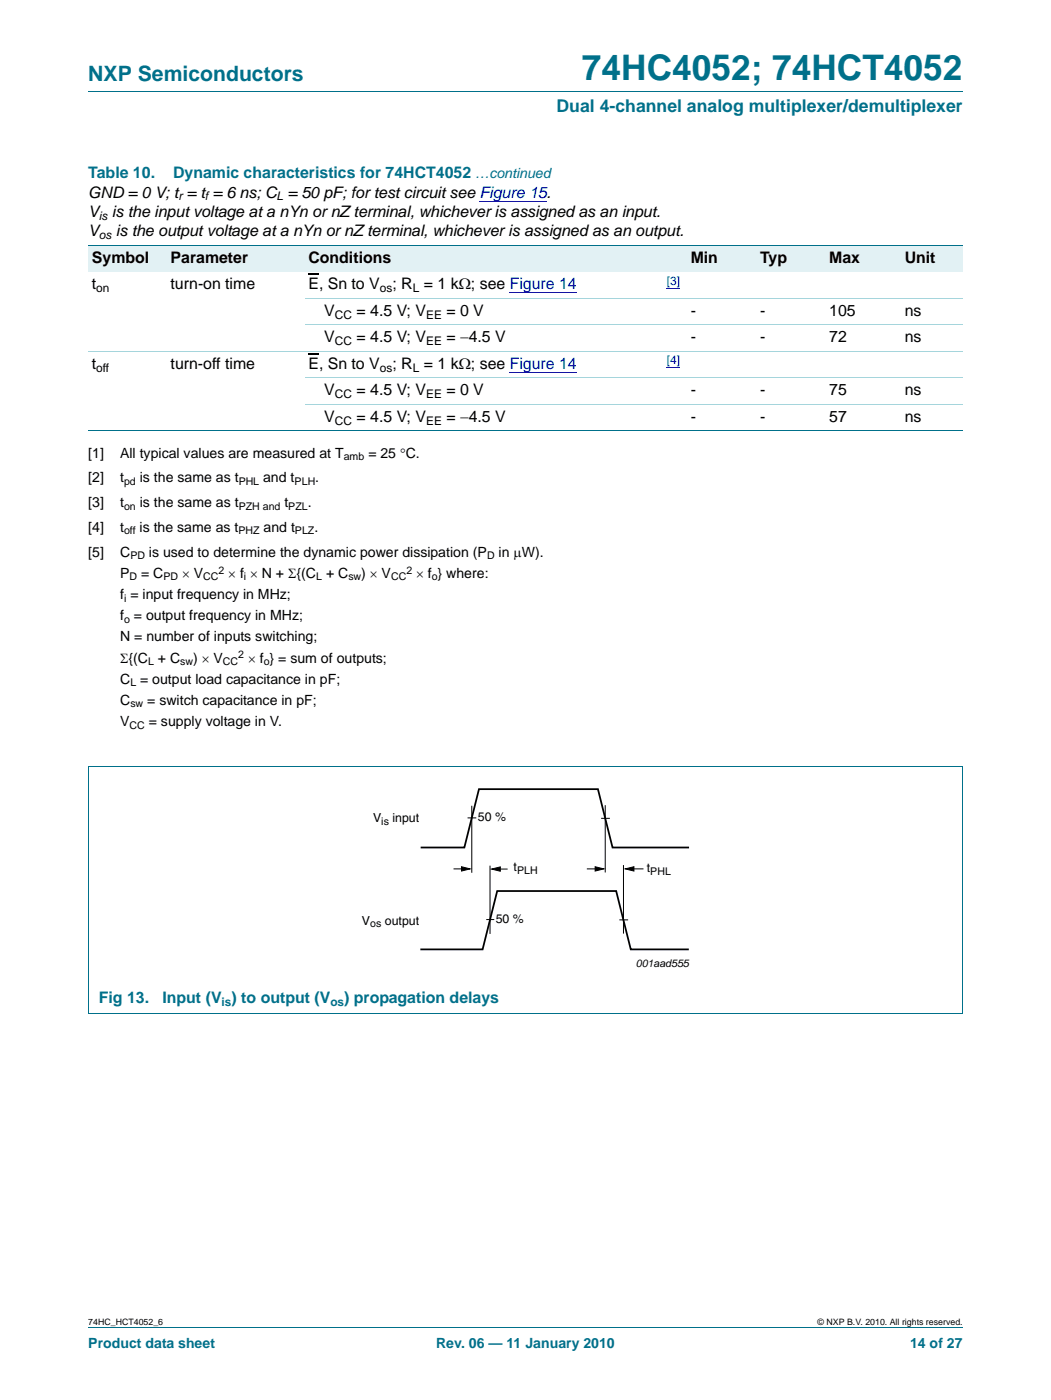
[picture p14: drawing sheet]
<svg xmlns="http://www.w3.org/2000/svg" width="210mm" height="280mm" viewBox="0 0 210 280" stroke-linecap="round" stroke-linejoin="round" font-family="sans-serif">
<defs><g id="words">
<text font-size="7" fill="#00708a" x="116.2" y="16">74HC4052; 74HCT4052</text>
<text font-size="4.2" fill="#00708a" x="17.6" y="16.2">NXP Semiconductors</text>
<text font-size="3.5" fill="#00708a" x="111.1" y="22.4">Dual 4-channel analog multiplexer/demultiplexer</text>
<g font-size="3.2" fill="#00708a">
<text x="17.6" y="35.6">Table 10.</text>
<text x="34.6" y="35.6">Dynamic characteristics for 74HCT4052</text>
<text x="19.7" y="200.4">Fig 13.</text>
<text x="32.4" y="200.4">Input (V ) to output (V</text>
<text x="68.7" y="200.4">) propagation delays</text>
</g>
<g font-size="3.2">
<text x="17.6" y="39.5">GND = 0 V; t = t = 6 ns; C = 50 pF; for test circuit see Figure 15.</text>
<text x="17.6" y="47.2">V</text>
<text x="17.6" y="43.4">V is the input voltage at a nYn or nZ terminal, whichever is assigned as an input.</text>
<text x="23.1" y="47.2">is the output voltage at a nYn or nZ terminal, whichever is assigned as an output.</text>
<text x="18.4" y="52.5">Symbol</text>
<text x="34.1" y="52.5">Parameter</text>
<text x="61.6" y="52.5">Conditions</text>
<text x="137.9" y="52.5">Min</text>
<text x="151.8" y="52.5">Typ</text>
<text x="165.6" y="52.5">Max</text>
<text x="180.7" y="52.5">Unit</text>
<text x="18.4" y="57.8">t</text>
<text x="34.1" y="57.8">turn-on time</text>
<text x="61.6" y="57.8">E, Sn to V</text>
<text x="78.4" y="57.8">; R = 1 kΩ; see Figure 14</text>
<text x="64.8" y="63.1">V</text>
<text x="71.2" y="63.1">= 4.5 V; V</text>
<text x="89.2" y="63.1">= 0 V</text>
<text x="137.9" y="63.1">-</text>
<text x="151.8" y="63.1">-</text>
<text x="165.6" y="63.1">105</text>
<text x="180.7" y="63.1">ns</text>
<text x="64.8" y="68.4">V</text>
<text x="71.2" y="68.4">= 4.5 V; V</text>
<text x="89.2" y="68.4">= −4.5 V</text>
<text x="137.9" y="68.4">-</text>
<text x="151.8" y="68.4">-</text>
<text x="165.6" y="68.4">72</text>
<text x="180.7" y="68.4">ns</text>
<text x="18.4" y="73.7">t</text>
<text x="34.1" y="73.7">turn-off time</text>
<text x="61.6" y="73.7">E, Sn to V</text>
<text x="78.4" y="73.7">; R = 1 kΩ; see Figure 14</text>
<text x="64.8" y="79">V</text>
<text x="71.2" y="79">= 4.5 V; V</text>
<text x="89.2" y="79">= 0 V</text>
<text x="137.9" y="79">-</text>
<text x="151.8" y="79">-</text>
<text x="165.6" y="79">75</text>
<text x="180.7" y="79">ns</text>
<text x="64.8" y="84.3">V</text>
<text x="71.2" y="84.3">= 4.5 V; V</text>
<text x="89.2" y="84.3">= −4.5 V</text>
<text x="137.9" y="84.3">-</text>
<text x="151.8" y="84.3">-</text>
<text x="165.6" y="84.3">57</text>
<text x="180.7" y="84.3">ns</text>
</g>
<g font-size="2.8" fill="#00708a">
<text x="94.9" y="35.6">…continued</text>
<text x="17.6" y="269.3">Product data sheet</text>
<text x="87.1" y="269.3">Rev. 06 — 11 January 2010</text>
<text x="181.8" y="269.3">14 of 27</text>
</g>
<g font-size="2.8">
<text x="17.6" y="91.5">[1]</text>
<text x="24" y="91.5">All typical values are measured at T</text>
<text x="73.6" y="91.5">= 25 °C.</text>
<text x="17.6" y="96.4">[2]</text>
<text x="17.6" y="101.3">[3]</text>
<text x="24" y="96.4">t</text>
<text x="24" y="101.3">t</text>
<text x="27.9" y="96.4">is the same as t</text>
<text x="27.9" y="101.3">is the same as t</text>
<text x="52.6" y="96.4">and t</text>
<text x="56.8" y="101.3">t</text>
<text x="61.5" y="101.3">.</text>
<text x="62.9" y="96.4">.</text>
<text x="17.6" y="106.3">[4]</text>
<text x="24" y="106.3">t</text>
<text x="27.9" y="106.3">is the same as t</text>
<text x="52.6" y="106.3">and t</text>
<text x="62.8" y="106.3">.</text>
<text x="17.6" y="111.2">[5]</text>
<text x="24" y="111.2">C</text>
<text x="29.7" y="111.2">is used to determine the dynamic power dissipation (P</text>
<text x="99.6" y="111.2">in μW).</text>
<text x="24" y="115.5">P</text>
<text x="24" y="119.7">f = input frequency in MHz;</text>
<text x="28.2" y="115.5">= C</text>
<text x="36.4" y="115.5">× V</text>
<text x="45.6" y="115.5">× f × N + Σ{(C + C</text>
<text x="72.2" y="115.5">) × V</text>
<text x="83.1" y="115.5">× f } where:</text>
<text x="24" y="123.9">f = output frequency in MHz;</text>
<text x="24" y="128.2">N = number of inputs switching;</text>
<text x="24" y="132.4">Σ{(C + C</text>
<text x="24" y="136.6">C = output load capacitance in pF;</text>
<text x="38.6" y="132.4">) × V</text>
<text x="49.6" y="132.4">× f } = sum of outputs;</text>
<text x="24" y="140.9">C</text>
<text x="29.4" y="140.9">= switch capacitance in pF;</text>
<text x="24" y="145.1">V</text>
<text x="29.7" y="145.1">= supply voltage in V.</text>
</g>
<g font-size="2.5">
<text x="74.5" y="164.3">V</text>
<text x="78.4" y="164.3">input</text>
<text x="95.5" y="164.1">50 %</text>
<text x="102.6" y="174.1">t</text>
<text x="129.2" y="174.3">t</text>
<text x="72.3" y="184.7">V</text>
<text x="76.9" y="184.7">output</text>
<text x="99" y="184.5">50 %</text>
</g>
<g font-size="2.4">
<text x="35.6" y="40.1">r</text>
<text x="40.9" y="40.1">f</text>
<text x="55.2" y="40.1">L</text>
<text x="19.7" y="43.9">is</text>
<text x="19.7" y="47.8">os</text>
<text x="19.2" y="58.4">on</text>
<text x="75.9" y="58.4">os</text>
<text x="82.4" y="58.4">L</text>
<text x="66.9" y="63.7">CC</text>
<text x="85.1" y="63.7">EE</text>
<text x="66.9" y="69">CC</text>
<text x="85.1" y="69">EE</text>
<text x="19.2" y="74.3">off</text>
<text x="75.9" y="74.3">os</text>
<text x="82.4" y="74.3">L</text>
<text x="66.9" y="79.6">CC</text>
<text x="85.1" y="79.6">EE</text>
<text x="66.9" y="84.9">CC</text>
<text x="85.1" y="84.9">EE</text>
</g>
<g font-size="2.4" fill="#00f">
<text x="133.2" y="56.9">[3]</text>
<text x="133.2" y="72.7">[4]</text>
</g>
<g font-size="2.4" fill="#00708a">
<text x="44.3" y="200.9">is</text>
<text x="66" y="200.9">os</text>
</g>
<g font-size="2.1">
<text x="68.7" y="92">amb</text>
<text x="24.8" y="96.9">pd</text>
<text x="24.8" y="101.8">on</text>
<text x="47.7" y="96.9">PHL</text>
<text x="47.7" y="101.8">PZH and</text>
<text x="57.6" y="101.8">PZL</text>
<text x="58.8" y="96.9">PLH</text>
<text x="24.8" y="106.8">off</text>
<text x="47.6" y="106.8">PHZ</text>
<text x="58.9" y="106.8">PLZ</text>
<text x="26" y="111.7">PD</text>
<text x="97.3" y="111.7">D</text>
<text x="25.9" y="116">D</text>
<text x="32.7" y="116">PD</text>
<text x="40.6" y="116">CC</text>
<text x="43.6" y="114.6">2</text>
<text x="48.7" y="116">i</text>
<text x="63.1" y="116">L</text>
<text x="69.6" y="116">sw</text>
<text x="78.1" y="116">CC</text>
<text x="81.2" y="114.6">2</text>
<text x="86.2" y="116">o</text>
<text x="24.8" y="120.2">i</text>
<text x="24.8" y="124.4">o</text>
<text x="47.6" y="131.5">2</text>
<text x="26" y="137.1">L</text>
<text x="29.6" y="132.9">L</text>
<text x="36" y="132.9">sw</text>
<text x="44.5" y="132.9">CC</text>
<text x="52.7" y="132.9">o</text>
<text x="26" y="141.4">sw</text>
<text x="25.9" y="145.6">CC</text>
<text x="76.2" y="164.8">is</text>
<text x="103.3" y="174.6">PLH</text>
<text x="129.9" y="174.8">PHL</text>
<text x="73.9" y="185.2">os</text>
<text x="127" y="193.2">001aad555</text>
</g>
<g font-size="1.8">
<text x="17.6" y="264.7">74HC_HCT4052_6</text>
<text x="163.3" y="264.7">© NXP B.V. 2010. All rights reserved.</text>
</g>
</g></defs>
<path d="M17.6 18.3h174.7M17.6 265.3h174.7" fill="none" stroke="#00708a" stroke-width=".2"/>
<path d="M61.6 54.8h2.1M61.6 70.7h2.1" fill="none" stroke="#000" stroke-width=".23"/>
<path d="M95.8 40.2h13.4M101.8 58.5h13.4M133.2 57.6h2.6M101.8 74.4h13.4M133.2 73.5h2.6" fill="none" stroke="#00f" stroke-width=".2"/>
<g fill="#e2f1f4">
<path d="M17.6 49h15.8v5.3h-15.8z"/>
<path d="M33.4 49h27.5v5.3h-27.5z"/>
<path d="M60.9 49h71.4v5.3h-71.4z"/>
<path d="M132.3 49h18.8v5.3h-18.8z"/>
<path d="M151.1 49h13.8v5.3h-13.8z"/>
<path d="M164.9 49h15.1v5.3h-15.1z"/>
<path d="M180 49h12.3v5.3h-12.3z"/>
</g>
<path d="M17.6 49h174.7M17.6 86.1h174.7M17.6 153.1h174.7M17.6 153.1v49.3M192.3 153.1v49.3M17.6 202.5h174.7" fill="none" stroke="#00708a" stroke-width=".2"/>
<path d="M60.9 59.6h131.4M17.6 70.2h174.7M60.9 64.9h131.4M60.9 75.5h131.4M60.9 80.8h131.4" fill="none" stroke="#a5d5dc" stroke-width=".2"/>
<path d="M84 169.4h8.7l3-11.7h23.7l2.9 11.7h15.3M84 189.7h12.4l2.9-11.6h23.8l2.9 11.6h11.6" fill="none" stroke="#000" stroke-width=".35"/>
<path d="M90.6 173.6h2.5M93.4 163.4h1.7M94.2 161v13.4M97.9 173v13.6M98.8 173.7h2.6M117.2 173.6h2.7M120.1 163.5h1.7M120.9 160.9v13.4M124.5 172.9v13.7M125.6 173.6h2.9M97.1 183.8h1.6M123.7 183.8h1.7" fill="none" stroke="#000" stroke-width=".2"/>
<path d="M92.2 173.2l1.7 .4-1.7 .5zM98.2 173.7l1.7-.5v.9zM118.9 173.2l1.7 .4-1.7 .5zM124.9 173.6l1.7-.4v.9z" fill="#000" stroke="#000" stroke-width=".2"/>
<use href="#words"/>
</svg>
